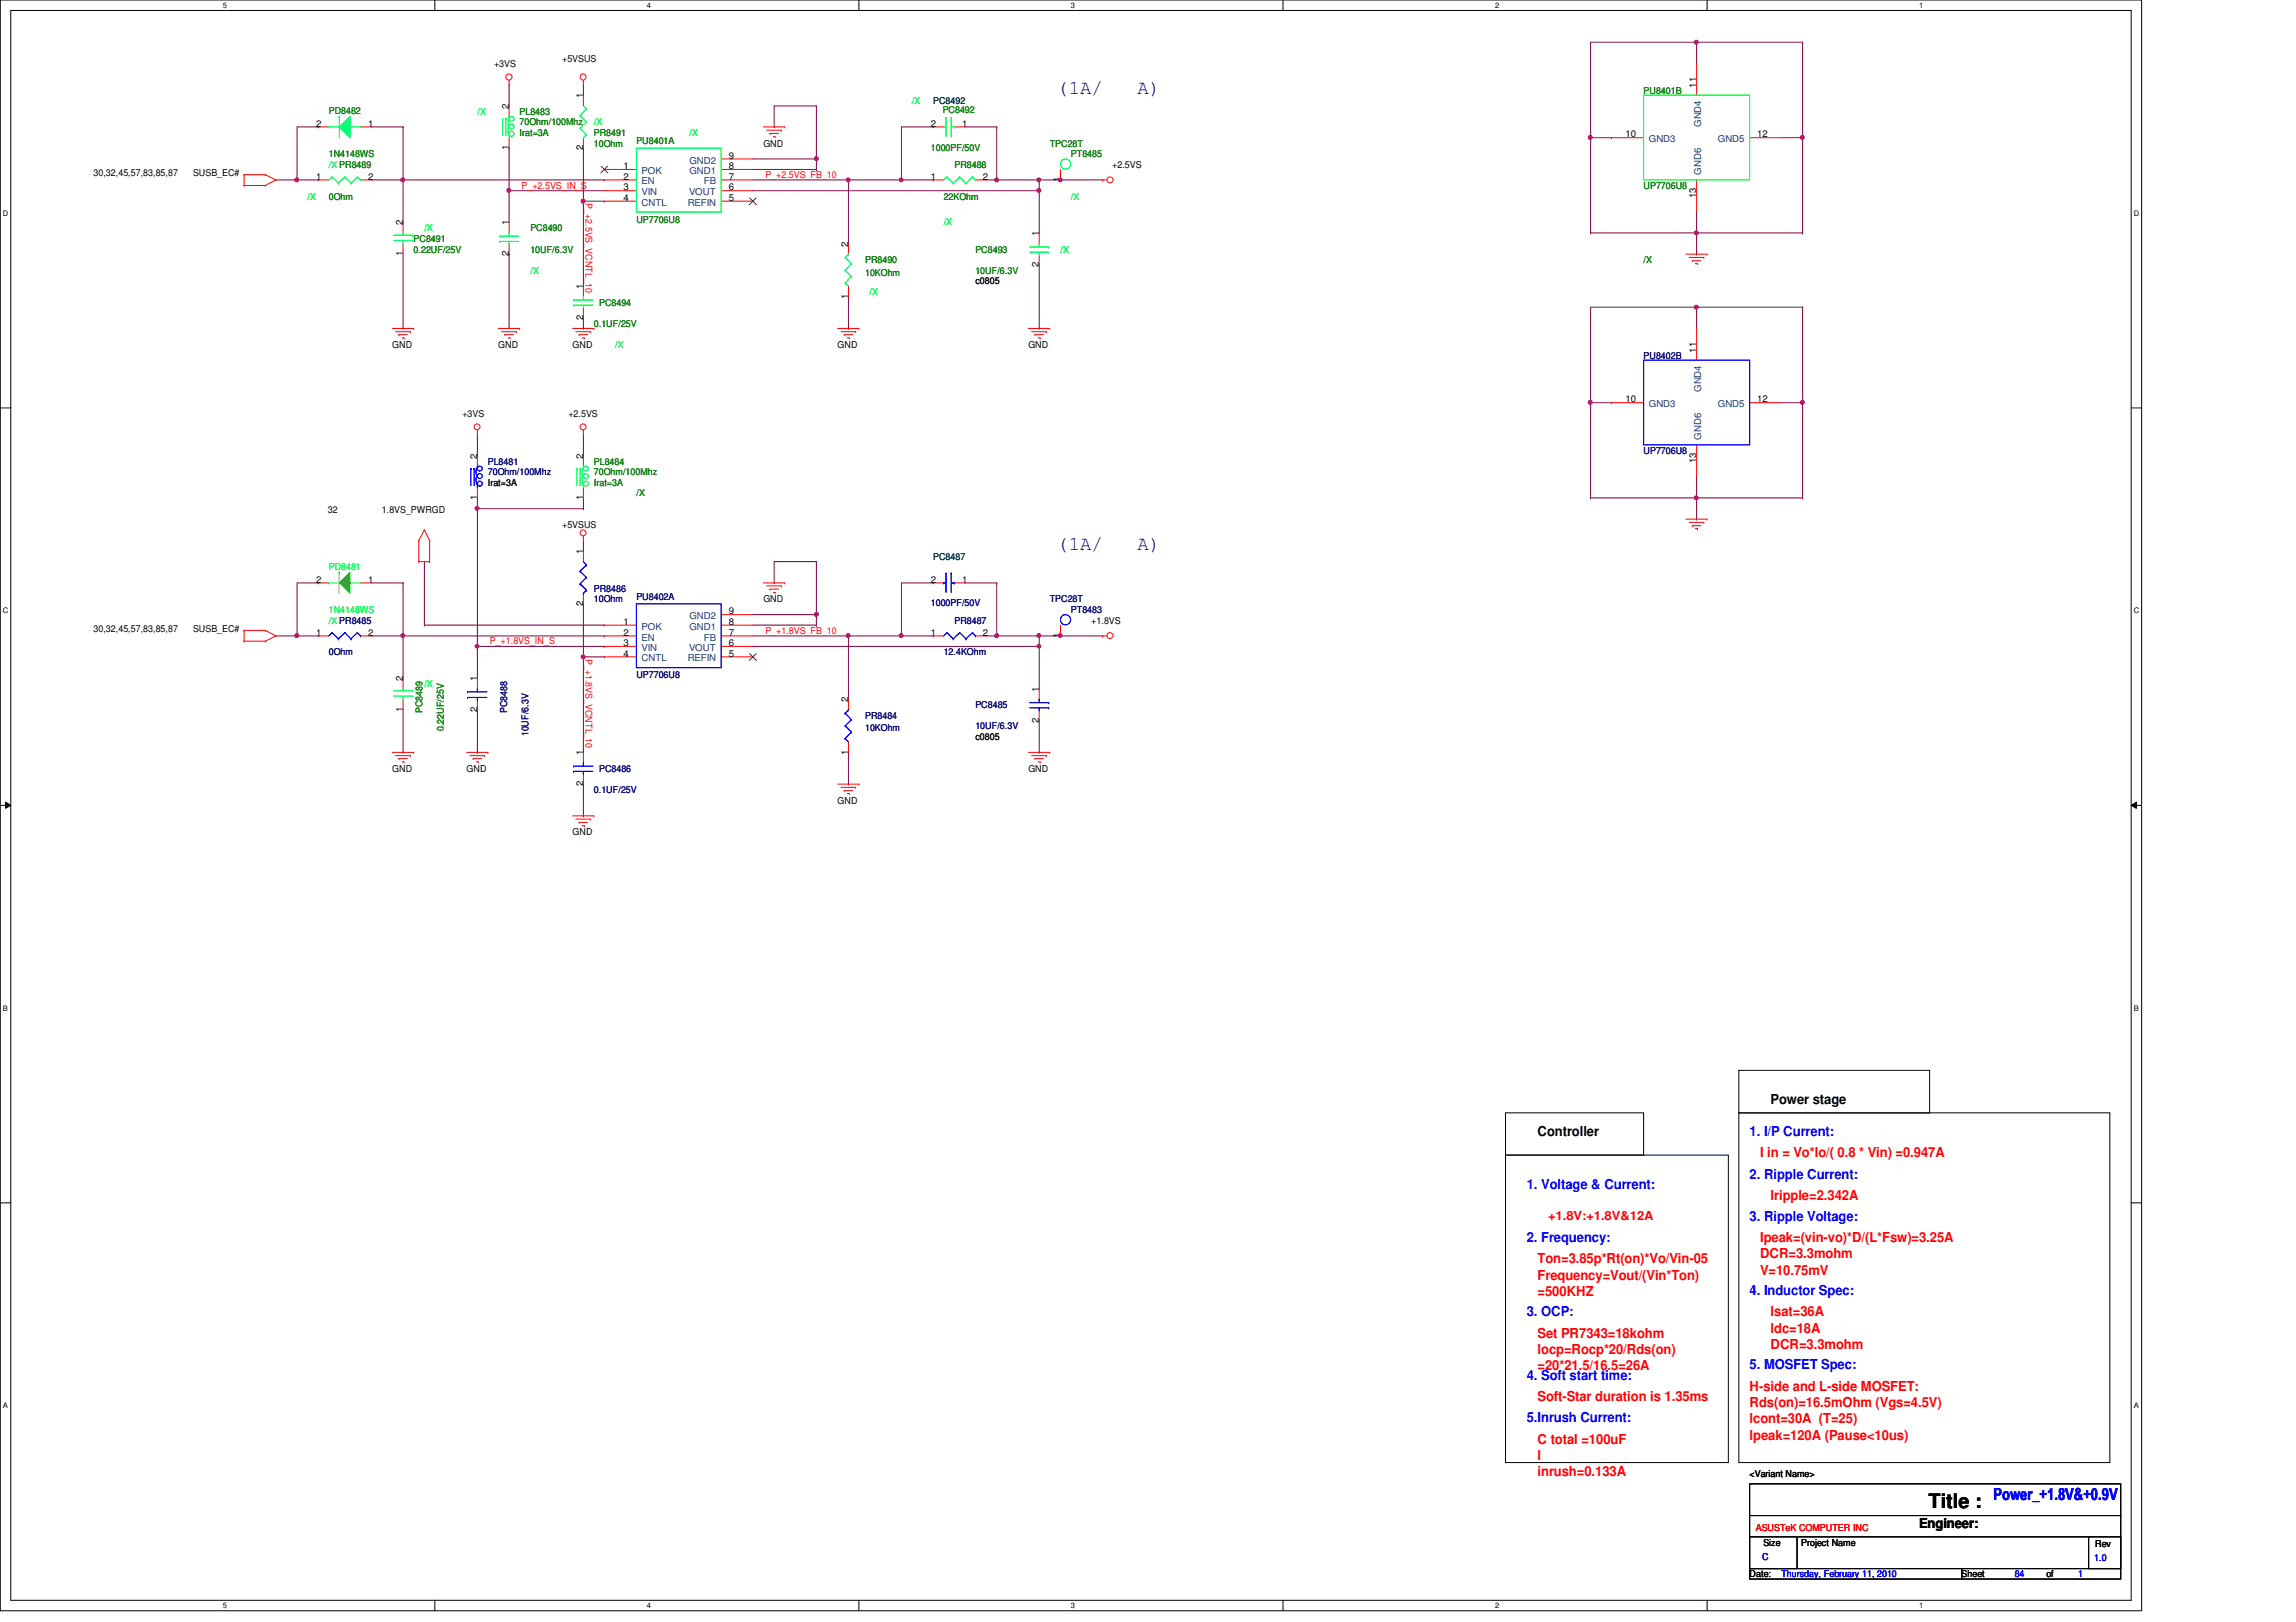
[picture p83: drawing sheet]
<svg xmlns="http://www.w3.org/2000/svg" width="297mm" height="210mm" viewBox="0 0 297 210" stroke-linecap="round" stroke-linejoin="round" font-family="sans-serif">
<defs><g id="words">
<g font-size="2.6" fill="#000080">
<text x="136.8" y="12.2">(1A/</text>
<text x="147.1" y="12.2">A)</text>
<text x="136.8" y="71.2">(1A/</text>
<text x="147.1" y="71.2">A)</text>
</g>
<text font-size="2.6" x="249.5" y="195.1">Title :</text>
<text font-size="2.2" fill="#00f" x="257.9" y="194.1">Power_+1.8V&amp;+0.9V</text>
<g font-size="1.8">
<text x="229.1" y="142.9">Power stage</text>
<text x="198.9" y="147">Controller</text>
<text x="248.3" y="197.8">Engineer:</text>
</g>
<g font-size="1.8" fill="#00f">
<text x="226.4" y="147">1. I/P Current:</text>
<text x="197.5" y="153.9">1. Voltage &amp; Current:</text>
<text x="226.4" y="152.5">2. Ripple Current:</text>
<text x="197.5" y="160.7">2. Frequency:</text>
<text x="226.4" y="158">3. Ripple Voltage:</text>
<text x="226.4" y="167.6">4. Inductor Spec:</text>
<text x="197.5" y="170.3">3. OCP:</text>
<text x="197.5" y="178.6">4. Soft start time:</text>
<text x="226.4" y="177.2">5. MOSFET Spec:</text>
<text x="197.5" y="184.1">5.Inrush Current:</text>
</g>
<g font-size="1.8" fill="#f00">
<text x="227.7" y="149.8">I in = Vo*Io/( 0.8 * Vin) =0.947A</text>
<text x="229.1" y="155.2">Iripple=2.342A</text>
<text x="227.7" y="160.7">Ipeak=(vin-vo)*D/(L*Fsw)=3.25A</text>
<text x="198.9" y="163.5">Ton=3.85p*Rt(on)*Vo/Vin-05</text>
<text x="198.9" y="165.6">Frequency=Vout/(Vin*Ton)</text>
<text x="198.9" y="167.7">=500KHZ</text>
<text x="227.7" y="162.9">DCR=3.3mohm</text>
<text x="227.7" y="165">V=10.75mV</text>
<text x="198.9" y="173.1">Set PR7343=18kohm</text>
<text x="229.1" y="170.3">Isat=36A</text>
<text x="229.1" y="172.5">Idc=18A</text>
<text x="198.9" y="175.2">Iocp=Rocp*20/Rds(on)</text>
<text x="198.9" y="177.3">=20*21.5/16.5=26A</text>
<text x="226.4" y="180">H-side and L-side MOSFET:</text>
<text x="229.1" y="174.6">DCR=3.3mohm</text>
<text x="198.9" y="181.3">Soft-Star duration is 1.35ms</text>
<text x="226.4" y="182.1">Rds(on)=16.5mOhm (Vgs=4.5V)</text>
<text x="226.4" y="184.2">Icont=30A (T=25)</text>
<text x="198.9" y="186.8">C total =100uF</text>
<text x="198.9" y="188.9">I</text>
<text x="198.9" y="191.1">inrush=0.133A</text>
<text x="226.4" y="186.3">Ipeak=120A (Pause&lt;10us)</text>
</g>
<text font-size="1.6" fill="#f00" x="200.3" y="157.9">+1.8V:+1.8V&amp;12A</text>
<g font-size="1.2">
<text x="63.9" y="8.7">+3VS</text>
<text x="72.7" y="8">+5VSUS</text>
<text x="219.5" y="11.3" transform="rotate(-90 219.5 11.3)">11</text>
<text x="40.9" y="16.4">2</text>
<text x="47.6" y="16.4">1</text>
<text x="65.8" y="14.1" transform="rotate(-90 65.8 14.1)">2</text>
<text x="75.4" y="12.7" transform="rotate(-90 75.4 12.7)">1</text>
<text x="120.4" y="16.4">2</text>
<text x="124.5" y="16.4">1</text>
<text x="210.3" y="17.8">10</text>
<text x="227.3" y="17.8">12</text>
<text x="12.1" y="22.8">30,32,45,57,83,85,87</text>
<text x="25" y="22.8">SUSB_EC#</text>
<text x="40.9" y="23.2">1</text>
<text x="47.6" y="23.2">2</text>
<text x="65.8" y="19.5" transform="rotate(-90 65.8 19.5)">1</text>
<text x="75.4" y="19.5" transform="rotate(-90 75.4 19.5)">2</text>
<text x="80.7" y="21.9">1</text>
<text x="80.7" y="23.2">2</text>
<text x="94.3" y="23.2">7</text>
<text x="94.3" y="21.9">8</text>
<text x="94.3" y="20.5">9</text>
<text x="98.8" y="19">GND</text>
<text x="120.4" y="23.2">1</text>
<text x="127.2" y="23.2">2</text>
<text x="137.2" y="23.6" transform="rotate(-90 137.2 23.6)">1</text>
<text x="143.9" y="21.7">+2.5VS</text>
<text x="52.1" y="29.2" transform="rotate(-90 52.1 29.2)">2</text>
<text x="65.8" y="29.2" transform="rotate(-90 65.8 29.2)">1</text>
<text x="80.7" y="24.6">3</text>
<text x="80.7" y="26">4</text>
<text x="94.3" y="26">5</text>
<text x="94.3" y="24.6">6</text>
<text x="219.5" y="25.6" transform="rotate(-90 219.5 25.6)">13</text>
<text x="52.1" y="33.2" transform="rotate(-90 52.1 33.2)">1</text>
<text x="65.8" y="33.2" transform="rotate(-90 65.8 33.2)">2</text>
<text x="109.7" y="31.9" transform="rotate(-90 109.7 31.9)">2</text>
<text x="134.4" y="34.5" transform="rotate(-90 134.4 34.5)">2</text>
<text x="134.4" y="30.6" transform="rotate(-90 134.4 30.6)">1</text>
<text x="75.4" y="41.4" transform="rotate(-90 75.4 41.4)">2</text>
<text x="75.4" y="37.4" transform="rotate(-90 75.4 37.4)">1</text>
<text x="109.7" y="38.7" transform="rotate(-90 109.7 38.7)">1</text>
<text x="126.2" y="36.8">c0805</text>
<text x="50.8" y="45">GND</text>
<text x="64.5" y="45">GND</text>
<text x="74.1" y="45">GND</text>
<text x="108.4" y="45">GND</text>
<text x="133.1" y="45">GND</text>
<text x="219.5" y="45.6" transform="rotate(-90 219.5 45.6)">11</text>
<text x="59.8" y="53.9">+3VS</text>
<text x="73.5" y="53.9">+2.5VS</text>
<text x="210.3" y="52.1">10</text>
<text x="227.3" y="52.1">12</text>
<text x="61.7" y="59.4" transform="rotate(-90 61.7 59.4)">2</text>
<text x="75.4" y="59.4" transform="rotate(-90 75.4 59.4)">2</text>
<text x="219.5" y="59.9" transform="rotate(-90 219.5 59.9)">13</text>
<text x="61.7" y="64.7" transform="rotate(-90 61.7 64.7)">1</text>
<text x="63.1" y="62.9">Irat=3A</text>
<text x="75.4" y="64.7" transform="rotate(-90 75.4 64.7)">1</text>
<text x="42.4" y="66.4">32</text>
<text x="49.4" y="66.4">1.8VS_PWRGD</text>
<text x="72.7" y="68.3">+5VSUS</text>
<text x="75.4" y="71.7" transform="rotate(-90 75.4 71.7)">1</text>
<text x="40.9" y="75.4">2</text>
<text x="47.6" y="75.4">1</text>
<text x="98.8" y="77.9">GND</text>
<text x="120.4" y="75.4">2</text>
<text x="124.5" y="75.4">1</text>
<text x="12.1" y="81.8">30,32,45,57,83,85,87</text>
<text x="25" y="81.8">SUSB_EC#</text>
<text x="40.9" y="82.3">1</text>
<text x="47.6" y="82.3">2</text>
<text x="75.4" y="78.4" transform="rotate(-90 75.4 78.4)">2</text>
<text x="80.7" y="80.9">1</text>
<text x="80.7" y="82.3">2</text>
<text x="80.7" y="83.6">3</text>
<text x="94.3" y="83.6">6</text>
<text x="94.3" y="82.3">7</text>
<text x="94.3" y="80.9">8</text>
<text x="94.3" y="79.5">9</text>
<text x="120.4" y="82.3">1</text>
<text x="127.2" y="82.3">2</text>
<text x="137.2" y="82.5" transform="rotate(-90 137.2 82.5)">1</text>
<text x="141.2" y="80.7">+1.8VS</text>
<text x="52.1" y="88.2" transform="rotate(-90 52.1 88.2)">2</text>
<text x="61.7" y="88.2" transform="rotate(-90 61.7 88.2)">1</text>
<text x="80.7" y="85">4</text>
<text x="94.3" y="85">5</text>
<text x="134.4" y="89.5" transform="rotate(-90 134.4 89.5)">1</text>
<text x="52.1" y="92.2" transform="rotate(-90 52.1 92.2)">1</text>
<text x="61.7" y="92.2" transform="rotate(-90 61.7 92.2)">2</text>
<text x="109.7" y="90.9" transform="rotate(-90 109.7 90.9)">2</text>
<text x="126.2" y="95.8">c0805</text>
<text x="134.4" y="93.5" transform="rotate(-90 134.4 93.5)">2</text>
<text x="50.8" y="99.9">GND</text>
<text x="60.4" y="99.9">GND</text>
<text x="75.4" y="101.8" transform="rotate(-90 75.4 101.8)">2</text>
<text x="75.4" y="97.7" transform="rotate(-90 75.4 97.7)">1</text>
<text x="109.7" y="97.7" transform="rotate(-90 109.7 97.7)">1</text>
<text x="133.1" y="99.9">GND</text>
<text x="108.4" y="104">GND</text>
<text x="74.1" y="108.1">GND</text>
<text x="226.4" y="191.1">&lt;Variant Name&gt;</text>
<text x="228.1" y="200">Size</text>
<text x="233" y="200">Project Name</text>
<text x="271.1" y="200.2">Rev</text>
<text x="226.4" y="204.1">Date:</text>
<text x="253.8" y="204.1">Sheet</text>
<text x="264.7" y="204.1">of</text>
</g>
<g font-size="1.2" fill="#008000">
<text x="42.5" y="14.7">PD8482</text>
<text x="67.2" y="14.9">PL8483</text>
<text x="67.2" y="16.2">70Ohm/100Mhz</text>
<text x="67.2" y="17.6">Irat=3A</text>
<text x="76.8" y="17.6">PR8491</text>
<text x="122" y="14.6">PC8492</text>
<text x="212.6" y="12.1">PU8401B</text>
<text x="42.5" y="20.3">1N4148WS</text>
<text x="76.8" y="19">10Ohm</text>
<text x="82.3" y="18.7">PU8401A</text>
<text x="120.4" y="19.5">1000PF/50V</text>
<text x="123.5" y="21.7">PR8488</text>
<text x="135.8" y="19">TPC28T</text>
<text x="138.6" y="20.3">PT8485</text>
<text x="42.5" y="25.8">0Ohm</text>
<text x="68.6" y="29.9">PC8490</text>
<text x="82.3" y="28.8">UP7706U8</text>
<text x="122.1" y="25.8">22KOhm</text>
<text x="212.6" y="24.4">UP7706U8</text>
<text x="53.5" y="31.3">PC8491</text>
<text x="53.5" y="32.7">0.22UF/25V</text>
<text x="68.6" y="32.7">10UF/6.3V</text>
<text x="111.9" y="34">PR8490</text>
<text x="111.9" y="35.7">10KOhm</text>
<text x="126.2" y="32.7">PC8493</text>
<text x="126.2" y="35.4">10UF/6.3V</text>
<text x="212.6" y="34">/X</text>
<text x="77.5" y="39.5">PC8494</text>
<text x="76.8" y="42.3">0.1UF/25V</text>
<text x="76.8" y="60.1">PL8484</text>
<text x="76.8" y="61.5">70Ohm/100Mhz</text>
<text x="76.8" y="62.9">Irat=3A</text>
<text x="82.3" y="64.2">/X</text>
<text x="54.6" y="92.3" transform="rotate(-90 54.6 92.3)">PC8489</text>
<text x="57.4" y="94.6" transform="rotate(-90 57.4 94.6)">0.22UF/25V</text>
</g>
<g font-size="1.2" fill="#0f0">
<text x="61.8" y="14.9">/X</text>
<text x="76.8" y="16.2">/X</text>
<text x="89.2" y="17.6">/X</text>
<text x="118" y="13.5">/X</text>
<text x="42.5" y="21.7">/X PR8489</text>
<text x="39.8" y="25.8">/X</text>
<text x="54.9" y="29.9">/X</text>
<text x="122.1" y="29.1">/X</text>
<text x="138.6" y="25.8">/X</text>
<text x="68.6" y="35.4">/X</text>
<text x="137.2" y="32.7">/X</text>
<text x="112.5" y="38.1">/X</text>
<text x="79.6" y="45">/X</text>
<text x="42.5" y="73.7">PD8481</text>
<text x="42.5" y="79.3">1N4148WS</text>
<text x="42.5" y="80.7">/X PR8485</text>
<text x="54.9" y="88.9">/X</text>
</g>
<g font-size="1.2" fill="#004040">
<text x="120.7" y="13.5">PC8492</text>
<text x="120.7" y="72.4">PC8487</text>
</g>
<g font-size="1.2" fill="#004080">
<text x="220.1" y="16.4" transform="rotate(-90 220.1 16.4)">GND4</text>
<text x="83" y="22.5">POK</text>
<text x="83" y="23.9">EN</text>
<text x="89.2" y="22.5">GND1</text>
<text x="89.2" y="21.2">GND2</text>
<text x="91.1" y="23.9">FB</text>
<text x="213.3" y="18.4">GND3</text>
<text x="220.1" y="22.6" transform="rotate(-90 220.1 22.6)">GND6</text>
<text x="222.2" y="18.4">GND5</text>
<text x="83" y="25.3">VIN</text>
<text x="83" y="26.6">CNTL</text>
<text x="89" y="26.6">REFIN</text>
<text x="89.2" y="25.3">VOUT</text>
<text x="213.3" y="52.7">GND3</text>
<text x="220.1" y="50.7" transform="rotate(-90 220.1 50.7)">GND4</text>
<text x="222.2" y="52.7">GND5</text>
<text x="220.1" y="56.9" transform="rotate(-90 220.1 56.9)">GND6</text>
<text x="83" y="81.5">POK</text>
<text x="83" y="82.9">EN</text>
<text x="89.2" y="81.5">GND1</text>
<text x="89.2" y="80.1">GND2</text>
<text x="91.1" y="82.9">FB</text>
<text x="83" y="84.2">VIN</text>
<text x="83" y="85.6">CNTL</text>
<text x="89" y="85.6">REFIN</text>
<text x="89.2" y="84.2">VOUT</text>
</g>
<g font-size="1.2" fill="#f00">
<text x="99" y="23">P_+2.5VS_FB_10</text>
<text x="67.5" y="24.4">P_+2.5VS_IN_S</text>
<text x="75.7" y="26.3" transform="rotate(90 75.7 26.3)">P_+2.5VS_VCNTL_10</text>
<text x="63.4" y="83.4">P_+1.8VS_IN_S</text>
<text x="99" y="82">P_+1.8VS_FB_10</text>
<text x="75.7" y="85.3" transform="rotate(90 75.7 85.3)">P_+1.8VS_VCNTL_10</text>
<text x="227.2" y="198.1">ASUSTeK COMPUTER INC</text>
</g>
<g font-size="1.2" fill="#000080">
<text x="212.6" y="46.4">PU8402B</text>
<text x="212.6" y="58.7">UP7706U8</text>
<text x="63.1" y="60.1">PL8481</text>
<text x="63.1" y="61.5">70Ohm/100Mhz</text>
<text x="76.8" y="76.6">PR8486</text>
<text x="76.8" y="77.9">10Ohm</text>
<text x="82.3" y="77.7">PU8402A</text>
<text x="135.8" y="77.9">TPC28T</text>
<text x="120.4" y="78.5">1000PF/50V</text>
<text x="123.5" y="80.7">PR8487</text>
<text x="138.6" y="79.3">PT8483</text>
<text x="42.5" y="84.8">0Ohm</text>
<text x="82.3" y="87.8">UP7706U8</text>
<text x="122.1" y="84.8">12.4KOhm</text>
<text x="65.6" y="92.3" transform="rotate(-90 65.6 92.3)">PC8488</text>
<text x="68.4" y="95.3" transform="rotate(-90 68.4 95.3)">10UF/6.3V</text>
<text x="111.9" y="93">PR8484</text>
<text x="111.9" y="94.7">10KOhm</text>
<text x="126.2" y="91.7">PC8485</text>
<text x="126.2" y="94.4">10UF/6.3V</text>
<text x="77.5" y="99.9">PC8486</text>
<text x="76.8" y="102.6">0.1UF/25V</text>
</g>
<g font-size="1.2" fill="#00f">
<text x="228" y="201.9">C</text>
<text x="270.9" y="202.1">1.0</text>
<text x="230.5" y="204.1">Thursday, February 11, 2010</text>
<text x="260.6" y="204.1">84</text>
<text x="268.9" y="204.1">1</text>
</g>
<g font-size="1">
<text x="28.8" y="1">5</text>
<text x="83.7" y="1">4</text>
<text x="138.6" y="1">3</text>
<text x="193.4" y="1">2</text>
<text x="248.3" y="1">1</text>
<text x=".4" y="27.9">D</text>
<text x="276.1" y="27.9">D</text>
<text x=".4" y="79.4">C</text>
<text x="276.1" y="79.4">C</text>
<text x=".4" y="130.8">B</text>
<text x="276.1" y="130.8">B</text>
<text x=".4" y="182.2">A</text>
<text x="276.1" y="182.2">A</text>
<text x="28.8" y="208.1">5</text>
<text x="83.7" y="208.1">4</text>
<text x="138.6" y="208.1">3</text>
<text x="193.4" y="208.1">2</text>
<text x="248.3" y="208.1">1</text>
</g>
</g></defs>
<path d="M0 0h277.1v208.4h-277.1zM1.4 1.4h274.3v205.7h-274.3z" fill="none" stroke="#000" stroke-width=".13"/>
<g fill="#fff">
<path d="M28.8 .1h.6v1.1h-.6z"/>
<path d="M28.8 207.2h.6v1.1h-.6z"/>
</g>
<path d="M56.3 0v1.4M56.3 207.1v1.3" fill="none" stroke="#000" stroke-width=".13"/>
<g fill="#fff">
<path d="M83.7 .1h.5v1.1h-.5z"/>
<path d="M83.7 207.2h.5v1.1h-.5z"/>
</g>
<path d="M111.1 0v1.4M111.1 207.1v1.3" fill="none" stroke="#000" stroke-width=".13"/>
<g fill="#fff">
<path d="M138.6 .1h.5v1.1h-.5z"/>
<path d="M138.6 207.2h.5v1.1h-.5z"/>
</g>
<path d="M166 0v1.4M166 207.1v1.3" fill="none" stroke="#000" stroke-width=".13"/>
<g fill="#fff">
<path d="M193.4 .1h.6v1.1h-.6z"/>
<path d="M193.4 207.2h.6v1.1h-.6z"/>
</g>
<path d="M220.8 0v1.4M220.8 207.1v1.3" fill="none" stroke="#000" stroke-width=".13"/>
<g fill="#fff">
<path d="M248.3 .1h.5v1.1h-.5z"/>
<path d="M248.3 207.2h.5v1.1h-.5z"/>
<path d="M.4 27.1h.7v1.1h-.7z"/>
<path d="M276.1 27.1h.7v1.1h-.7z"/>
<path d="M.4 78.5h.7v1.1h-.7z"/>
<path d="M276.1 78.5h.7v1.1h-.7z"/>
</g>
<path d="M0 52.8h1.4M275.7 52.8h1.4" fill="none" stroke="#000" stroke-width=".13"/>
<g fill="#fff">
<path d="M.4 129.9h.6v1.1h-.6z"/>
<path d="M276.1 129.9h.6v1.1h-.6z"/>
</g>
<path d="M0 104.2h1.4M.7 103.8l.7 .4-.7 .4zM275.7 104.2l.7-.4v.8zM275.7 104.2h1.4" fill="none" stroke="#000" stroke-width=".13"/>
<path d="M.7 103.8l.7 .4-.7 .4zM275.7 104.2l.7-.4v.8z" fill="#000"/>
<g fill="#fff">
<path d="M.4 181.4h.6v1.1h-.6z"/>
<path d="M276.1 181.4h.6v1.1h-.6z"/>
</g>
<path d="M0 155.7h1.4M275.7 155.7h1.4" fill="none" stroke="#000" stroke-width=".13"/>
<g fill="none" stroke="#800040" stroke-width=".13">
<path d="M65.9 11h.1M65.9 11v2.7M100.2 13.7h5.4M105.6 13.7h.1M120.7 16.4h.1M120.7 16.4h-4.1v6.9M97.4 23.3h12.4M109.8 23.3h.1M109.8 31.5h.1M109.8 23.3v8.2M109.8 38.4v4.1M116.6 23.3h.1"/>
<path d="M134.4 30.1h.1M134.4 24.7v5.4M137.2 23.3h5.5M142.7 23.3h.1M109.8 42.5h.1"/>
</g>
<circle cx="109.7" cy="23.3" r=".26" fill="#f0f"/>
<circle cx="109.7" cy="23.3" r=".26" fill="none" stroke="#f0f" stroke-width=".13"/>
<g fill="none" stroke="#800040" stroke-width=".13">
<path d="M124.8 16.4h4.1M128.9 16.4h.1M128.9 16.4v6.9M65.9 32.9h.1M65.9 32.9v9.6M97.4 24.7h37M97.4 20.6h8.2M105.6 20.6h.1M116.6 23.3h4.1M120.7 23.3h.1M128.9 23.3h.1M134.4 24.7h.1"/>
<path d="M75.5 42.5h.1M75.5 41.1v1.4"/>
</g>
<circle cx="105.6" cy="20.5" r=".26" fill="#f0f"/>
<circle cx="105.6" cy="20.5" r=".26" fill="none" stroke="#f0f" stroke-width=".13"/>
<path d="M65.9 19.2h.1M65.9 19.2v5.5M127.6 23.3h1.3M128.9 23.3h.1" fill="none" stroke="#800040" stroke-width=".13"/>
<circle cx="128.9" cy="23.3" r=".26" fill="#f0f"/>
<circle cx="128.9" cy="23.3" r=".26" fill="none" stroke="#f0f" stroke-width=".13"/>
<path d="M48 23.3h4.2M52.2 23.3h.1" fill="none" stroke="#800040" stroke-width=".13"/>
<circle cx="52.1" cy="23.3" r=".26" fill="#f0f"/>
<circle cx="52.1" cy="23.3" r=".26" fill="none" stroke="#f0f" stroke-width=".13"/>
<path d="M52.2 16.4v6.9M35.7 23.3h2.7M38.4 23.3h.1M52.2 23.3h.1" fill="none" stroke="#800040" stroke-width=".13"/>
<circle cx="38.4" cy="23.3" r=".26" fill="#f0f"/>
<circle cx="38.4" cy="23.3" r=".26" fill="none" stroke="#f0f" stroke-width=".13"/>
<path d="M48 16.4h4.2M52.2 16.4h.1M134.4 24.7h.1M134.4 23.3v1.4" fill="none" stroke="#800040" stroke-width=".13"/>
<circle cx="134.4" cy="24.6" r=".26" fill="#f0f"/>
<circle cx="134.4" cy="24.6" r=".26" fill="none" stroke="#f0f" stroke-width=".13"/>
<path d="M75.5 19.2v6.8M75.5 26h.1" fill="none" stroke="#800040" stroke-width=".13"/>
<circle cx="75.4" cy="26" r=".26" fill="#f0f"/>
<circle cx="75.4" cy="26" r=".26" fill="none" stroke="#f0f" stroke-width=".13"/>
<path d="M41.2 16.4h.1M41.2 16.4h-2.8v6.9M38.4 23.3h.1M134.4 23.3h2.8M137.2 23.3h.1" fill="none" stroke="#800040" stroke-width=".13"/>
<circle cx="137.2" cy="23.3" r=".26" fill="#f0f"/>
<circle cx="137.2" cy="23.3" r=".26" fill="none" stroke="#f0f" stroke-width=".13"/>
<path d="M65.9 24.7h.1M65.9 24.7h12.3" fill="none" stroke="#800040" stroke-width=".13"/>
<circle cx="65.8" cy="24.6" r=".26" fill="#f0f"/>
<circle cx="65.8" cy="24.6" r=".26" fill="none" stroke="#f0f" stroke-width=".13"/>
<g fill="none" stroke="#800040" stroke-width=".13">
<path d="M75.5 12.3h.1M75.5 11v1.3M52.2 32.9v9.6M75.5 26h2.7M78.2 26h.1M134.4 34.3v8.2M52.2 42.5h.1M61.8 59h.1M61.8 56.2v2.8M134.4 42.5h.1M61.8 65.8h.1M61.8 64.4v1.4"/>
<path d="M137.2 82.3h5.5M142.7 82.3h.1"/>
</g>
<circle cx="61.7" cy="65.8" r=".26" fill="#f0f"/>
<circle cx="61.7" cy="65.8" r=".26" fill="none" stroke="#f0f" stroke-width=".13"/>
<path d="M75.5 78.1v6.9M75.5 85h.1" fill="none" stroke="#800040" stroke-width=".13"/>
<circle cx="75.4" cy="85" r=".26" fill="#f0f"/>
<circle cx="75.4" cy="85" r=".26" fill="none" stroke="#f0f" stroke-width=".13"/>
<g fill="none" stroke="#800040" stroke-width=".13">
<path d="M100.2 72.7h5.4M105.6 72.7h.1M120.7 75.4h.1M120.7 75.4h-4.1v6.9M128.9 75.4v6.9M97.4 80.9h8.2M105.6 80.9h.1M109.8 90.5h.1M109.8 82.3v8.2M109.8 97.4v4.1M116.6 82.3h.1M116.6 82.3h4.1"/>
<path d="M120.7 82.3h.1M127.6 82.3h1.3M128.9 82.3h.1M134.4 89.2h.1M134.4 83.7v5.5M75.5 105.6h.1M75.5 101.5v4.1M109.8 101.5h.1"/>
</g>
<circle cx="128.9" cy="82.3" r=".26" fill="#f0f"/>
<circle cx="128.9" cy="82.3" r=".26" fill="none" stroke="#f0f" stroke-width=".13"/>
<path d="M124.8 75.4h4.1M128.9 75.4h.1M48 82.3h4.2M52.2 82.3h.1M61.8 97.4h.1M61.8 87.8h.1M61.8 83.7v4.1M61.8 91.9v5.5M97.4 83.7h37M134.4 83.7h.1" fill="none" stroke="#800040" stroke-width=".13"/>
<circle cx="52.1" cy="82.3" r=".26" fill="#f0f"/>
<circle cx="52.1" cy="82.3" r=".26" fill="none" stroke="#f0f" stroke-width=".13"/>
<path d="M97.4 82.3h12.4M109.8 82.3h.1" fill="none" stroke="#800040" stroke-width=".13"/>
<circle cx="109.7" cy="82.3" r=".26" fill="#f0f"/>
<circle cx="109.7" cy="82.3" r=".26" fill="none" stroke="#f0f" stroke-width=".13"/>
<path d="M48 75.4h4.2M52.2 75.4h.1M35.7 82.3h2.7M38.4 82.3h.1M134.4 83.7h.1M134.4 82.3v1.4" fill="none" stroke="#800040" stroke-width=".13"/>
<circle cx="134.4" cy="83.6" r=".25" fill="#f0f"/>
<circle cx="134.4" cy="83.6" r=".25" fill="none" stroke="#f0f" stroke-width=".13"/>
<path d="M41.2 75.4h.1M41.2 75.4h-2.8v6.9M52.2 75.4v6.9M38.4 82.3h.1M52.2 82.3h.1" fill="none" stroke="#800040" stroke-width=".13"/>
<circle cx="38.4" cy="82.3" r=".26" fill="#f0f"/>
<circle cx="38.4" cy="82.3" r=".26" fill="none" stroke="#f0f" stroke-width=".13"/>
<path d="M134.4 82.3h2.8M137.2 82.3h.1" fill="none" stroke="#800040" stroke-width=".13"/>
<circle cx="137.2" cy="82.3" r=".26" fill="#f0f"/>
<circle cx="137.2" cy="82.3" r=".26" fill="none" stroke="#f0f" stroke-width=".13"/>
<g fill="none" stroke="#800040" stroke-width=".13">
<path d="M233.2 39.8v12.3M75.5 59h.1M75.5 56.2v2.8M233.2 52.1h.1M61.8 65.8h13.7M75.5 71.3h.1M75.5 65.8h.1M75.5 64.4v1.4M75.5 69.9v1.4M52.2 97.4h.1M52.2 91.9v5.5M54.9 80.9h23.3"/>
<path d="M61.8 83.7h16.4M75.5 85h2.7M78.2 83.7h.1M78.2 85h.1M78.2 80.9h.1M134.4 97.4h.1M134.4 93.3v4.1"/>
</g>
<circle cx="233.2" cy="52.1" r=".26" fill="#f0f"/>
<circle cx="233.2" cy="52.1" r=".26" fill="none" stroke="#f0f" stroke-width=".13"/>
<path d="M205.8 39.8v12.3M205.8 52.1h.1" fill="none" stroke="#800040" stroke-width=".13"/>
<circle cx="205.7" cy="52.1" r=".26" fill="#f0f"/>
<circle cx="205.7" cy="52.1" r=".26" fill="none" stroke="#f0f" stroke-width=".13"/>
<path d="M109.8 23.3h6.8M116.6 23.3h.1M219.5 39.8v2.7M205.8 52.1v12.3M219.5 42.5h.1M233.2 52.1v12.3M54.9 72.7v8.2M205.8 64.4h.1M219.5 64.4h13.7M233.2 64.4h.1M54.9 80.9h.1" fill="none" stroke="#800040" stroke-width=".13"/>
<circle cx="116.6" cy="23.3" r=".26" fill="#f0f"/>
<circle cx="116.6" cy="23.3" r=".26" fill="none" stroke="#f0f" stroke-width=".13"/>
<path d="M128.9 23.3h5.5M134.4 23.3h.1" fill="none" stroke="#800040" stroke-width=".13"/>
<circle cx="134.4" cy="23.3" r=".26" fill="#f0f"/>
<circle cx="134.4" cy="23.3" r=".26" fill="none" stroke="#f0f" stroke-width=".13"/>
<path d="M38.4 23.3h2.8M41.2 23.3h.1M52.2 23.3h26M65.9 24.7h.1M65.9 24.7v4.1M75.5 37h.1M75.5 26v11M78.2 23.3h.1M109.8 82.3h6.8M116.6 82.3h.1" fill="none" stroke="#800040" stroke-width=".13"/>
<circle cx="116.6" cy="82.3" r=".26" fill="#f0f"/>
<circle cx="116.6" cy="82.3" r=".26" fill="none" stroke="#f0f" stroke-width=".13"/>
<path d="M128.9 82.3h5.5M134.4 82.3h.1" fill="none" stroke="#800040" stroke-width=".13"/>
<circle cx="134.4" cy="82.3" r=".26" fill="#f0f"/>
<circle cx="134.4" cy="82.3" r=".26" fill="none" stroke="#f0f" stroke-width=".13"/>
<path d="M61.8 65.8v17.9M38.4 82.3h2.8M41.2 82.3h.1M52.2 87.8h.1M61.8 83.7h.1M75.5 97.4h.1M75.5 85v12.4M78.2 82.3h.1M78.2 82.3h-26v5.5" fill="none" stroke="#800040" stroke-width=".13"/>
<circle cx="61.7" cy="83.6" r=".25" fill="#f0f"/>
<circle cx="61.7" cy="83.6" r=".25" fill="none" stroke="#f0f" stroke-width=".13"/>
<path d="M205.8 17.8h2.7M208.5 17.8h.1M219.5 32.9h.1M219.5 30.1v2.8M100.2 75.4h.1M100.2 72.7v2.7M205.8 64.4h13.7M219.5 64.4h.1" fill="none" stroke="#800040" stroke-width=".13"/>
<circle cx="219.5" cy="64.4" r=".26" fill="#f0f"/>
<circle cx="219.5" cy="64.4" r=".26" fill="none" stroke="#f0f" stroke-width=".13"/>
<g fill="none" stroke="#800040" stroke-width=".13">
<path d="M100.2 16.4h.1M100.2 13.7v2.7M219.5 5.5h13.7M233.2 5.5h.1M97.4 21.9h8.2M105.6 21.9h.1M105.6 20.6v1.3M205.8 30.1h13.7M219.5 30.1h.1M205.8 52.1h2.7M208.5 52.1h.1M219.5 67.2h.1"/>
<path d="M219.5 64.4v2.8"/>
</g>
<circle cx="219.5" cy="30.1" r=".26" fill="#f0f"/>
<circle cx="219.5" cy="30.1" r=".26" fill="none" stroke="#f0f" stroke-width=".13"/>
<path d="M233.2 17.8h.1M233.2 5.5v12.3" fill="none" stroke="#800040" stroke-width=".13"/>
<circle cx="233.2" cy="17.8" r=".26" fill="#f0f"/>
<circle cx="233.2" cy="17.8" r=".26" fill="none" stroke="#f0f" stroke-width=".13"/>
<path d="M233.2 17.8v12.3M233.2 30.1h.1M105.6 79.5h.1M105.6 72.7v6.8" fill="none" stroke="#800040" stroke-width=".13"/>
<circle cx="105.6" cy="79.5" r=".26" fill="#f0f"/>
<circle cx="105.6" cy="79.5" r=".26" fill="none" stroke="#f0f" stroke-width=".13"/>
<path d="M105.6 13.7v6.9M205.8 17.8h.1M205.8 5.5v12.3M105.6 20.6h.1M230.5 52.1h2.7M233.2 52.1h.1M219.5 64.4h.1M219.5 61.7v2.7" fill="none" stroke="#800040" stroke-width=".13"/>
<circle cx="205.7" cy="17.8" r=".26" fill="#f0f"/>
<circle cx="205.7" cy="17.8" r=".26" fill="none" stroke="#f0f" stroke-width=".13"/>
<path d="M205.8 17.8v12.3M205.8 5.5h13.7M219.5 5.5h.1M205.8 30.1h.1M219.5 30.1h.1M219.5 27.4v2.7" fill="none" stroke="#800040" stroke-width=".13"/>
<circle cx="219.5" cy="5.5" r=".26" fill="#f0f"/>
<circle cx="219.5" cy="5.5" r=".26" fill="none" stroke="#f0f" stroke-width=".13"/>
<path d="M205.8 39.8h13.7M219.5 39.8h.1" fill="none" stroke="#800040" stroke-width=".13"/>
<circle cx="219.5" cy="39.8" r=".26" fill="#f0f"/>
<circle cx="219.5" cy="39.8" r=".26" fill="none" stroke="#f0f" stroke-width=".13"/>
<g fill="none" stroke="#800040" stroke-width=".13">
<path d="M219.5 8.2h.1M219.5 5.5v2.7M230.5 17.8h2.7M233.2 17.8h.1M52.2 28.8h.1M52.2 23.3v5.5M219.5 30.1h13.7M219.5 39.8h13.7M233.2 30.1h.1M233.2 39.8h.1M97.4 79.5h8.2M105.6 79.5h.1"/>
<path d="M105.6 79.5v1.4M105.6 80.9h.1"/>
</g>
<g fill="none" stroke="#f00" stroke-width=".13">
<path d="M65.9 11h.1M65.9 10.4v.6M75.5 11h.1M75.5 10.4v.6M75.5 12.3v1.4M75.5 17.8v1.4M98.8 16.4h2.7M99.2 16.8h1.9M99.6 17.3h.1M99.6 17.3h1.1M100 17.7h.3M100.3 17.7h.1"/>
<path d="M101.1 16.8h.1M101.5 16.4h.1M120.7 16.4h1.4M123.5 16.4h1.3M31.6 22.6h.1M31.6 24h.1M31.6 22.6h2.7M31.6 22.6v1.4M31.6 24h2.7M34.3 22.6h.1M34.3 24h.1M34.3 22.6l1.4 .7"/>
<path d="M35.7 23.3h.1M35.7 23.3l-1.4 .7M41.2 23.3h1.3M46.6 23.3h1.4M75.5 37v1.4M75.5 39.8v1.3M78.2 23.3h4.1M78.2 21.9h4.1M78.2 24.7h4.1M78.2 26h4.1M93.3 23.3h4.1M93.3 21.9h4.1"/>
<path d="M93.3 24.7h4.1M93.3 26h4.1M93.3 20.6h4.1M142.7 23.3h.1M142.7 23.3h.5M218.1 32.9h2.7M218.5 33.3h1.9M218.9 33.7h.1M218.9 33.7h1.1M219.3 34.1h.3M219.6 34.1h.1M220.4 33.3h.1"/>
<path d="M220.8 32.9h.1M50.8 42.5h2.7M51.2 42.9h1.9M51.6 43.3h.1M51.6 43.3h1.1M52 43.7h.3M52.3 43.7h.1M53.1 42.9h.1M53.5 42.5h.1M61.8 56.2h.1M61.8 55.7v.5M64.5 42.5h2.7"/>
<path d="M64.9 42.9h1.9M65.3 43.3h.1M65.3 43.3h1.1M65.7 43.7h.3M66 43.7h.1M66.8 42.9h.1M67.2 42.5h.1M74.1 42.5h2.7M74.5 42.9h1.9M74.9 43.3h.1M74.9 43.3h1.1M75.3 43.7h.3"/>
<path d="M75.5 56.2h.1M75.5 55.7v.5M75.5 59v1.3M75.6 43.7h.1M76.4 42.9h.1M76.8 42.5h.1M108.4 42.5h2.7M108.8 42.9h1.9M109.2 43.3h.1M109.2 43.3h1.1M109.6 43.7h.3M109.9 43.7h.1"/>
<path d="M110.7 42.9h.1M111.1 42.5h.1M133 42.5h2.8M133.5 42.9h1.9M133.9 43.3h.1M133.9 43.3h1.1M134.3 43.7h.3M134.6 43.7h.1M135.4 42.9h.1M135.8 42.5h.1M208.5 52.1h4.1M219.5 42.5v4.1"/>
<path d="M219.5 57.6v4.1M226.4 52.1h4.1M41.2 75.4h1.3M46.6 75.4h1.4M54.2 72.7h.1M54.2 69.9h.1M54.2 72.7h1.4M54.2 69.9v2.8M54.9 68.6h.1M54.9 68.6l.7 1.3M54.9 68.6l-.7 1.3M55.6 69.9h.1"/>
<path d="M55.6 72.7h.1M55.6 69.9v2.8M75.5 69.9h.1M75.5 63.1v1.3M75.5 69.4v.5M98.8 75.4h2.7M99.2 75.8h1.9M99.6 76.2h.1M99.6 76.2h1.1M100 76.7h.3M100.3 76.7h.1M101.1 75.8h.1"/>
<path d="M101.5 75.4h.1M120.7 75.4h1.4M123.5 75.4h1.3M218.1 67.2h2.7M218.5 67.6h1.9M218.9 68h.1M218.9 68h1.1M219.3 68.4h.3M219.6 68.4h.1M220.4 67.6h.1M220.8 67.2h.1M31.6 81.6h.1"/>
<path d="M31.6 83h.1M31.6 81.6v1.4M31.6 81.6h2.7M31.6 83h2.7M34.3 81.6h.1M34.3 83h.1M34.3 81.6l1.4 .7M35.7 82.3h.1M35.7 82.3l-1.4 .7M50.8 97.4h2.7M51.2 97.8h1.9M51.6 98.2h.1"/>
<path d="M51.6 98.2h1.1M52 98.6h.3M52.2 87.8v1.4M52.2 90.5v1.4M52.3 98.6h.1M53.1 97.8h.1M53.5 97.4h.1M60.4 97.4h2.7M60.8 97.8h1.9M61.2 98.2h.1M61.2 98.2h1.1M61.6 98.6h.3"/>
<path d="M61.9 98.6h.1M62.7 97.8h.1M63.1 97.4h.1M133 97.4h2.8M133.5 97.8h1.9M133.9 98.2h.1M133.9 98.2h1.1M134.3 98.6h.3M134.6 98.6h.1M135.4 97.8h.1M135.8 97.4h.1M142.7 82.3h.1"/>
<path d="M142.7 82.3h.5M74.1 105.6h2.7M74.5 106h1.9M74.9 106.4h.1M74.9 106.4h1.1M75.3 106.8h.3M75.6 106.8h.1M76.4 106h.1M76.8 105.6h.1M108.4 101.5h2.7M108.8 101.9h1.9M109.2 102.3h.1"/>
<path d="M109.2 102.3h1.1M109.6 102.7h.3M109.9 102.7h.1M110.7 101.9h.1M111.1 101.5h.1"/>
<circle cx="65.8" cy="10" r=".4"/>
<circle cx="75.4" cy="10" r=".39"/>
<circle cx="143.6" cy="23.3" r=".39"/>
<circle cx="61.7" cy="55.2" r=".38"/>
<circle cx="75.4" cy="55.2" r=".38"/>
<circle cx="75.4" cy="69" r=".38"/>
<circle cx="143.6" cy="82.2" r=".39"/>
</g>
<g fill="none" stroke="#000" stroke-width=".13">
<path d="M225 138.5h24.6v5.5h-24.6zM194.8 144h17.8v5.5h-17.8zM194.8 149.5h28.8v39.8h-28.8zM225 144h48v45.3h-48zM226.4 192h48v11h-48zM226.4 198.9h6.1v4.1h-6.1zM226.4 196.1h48M232.7 198.9h37.5M270.2 198.9h4.2v4.1h-4.2zM270.2 198.9h.1M274.4 196.1h.1M226.4 203h27.4v1.3h-27.4z"/>
<path d="M253.8 203h20.6v1.3h-20.6z"/>
</g>
<g fill="none" stroke="#00ff80" stroke-width=".13">
<path d="M75.1 16.6h.1M75.1 14.9h.1M75.1 16.6l.8 .8M75.1 14.9l.8 .8M75.5 17.8h.1M75.5 13.7l.4 .4M75.9 17.4h.1M75.9 14.1h.1M75.9 15.7h.1M75.9 17.4l-.4 .4M75.9 15.7l-.8 .9M75.9 14.1l-.8 .8"/>
<path d="M82.3 19.2h11v8.2h-11zM122.1 16.4h.1M122.1 16.4h.3M122.4 15.2h.1M122.4 15.2v2.5M123.1 15.2h.1M123.1 15.2v2.5M123.1 16.4h.4M123.5 16.4h.1M43 22.9h.1M43 22.9l.8 .8M43 22.9l-.5 .4"/>
<path d="M43.8 23.7h.1M44.6 22.9h.1M44.6 22.9l.8 .8M44.6 22.9l-.8 .8M45.4 23.7h.1M46.2 22.9h.1M46.2 22.9l.4 .4M46.2 22.9l-.8 .8M46.6 23.3h.1M74.2 38.8h.1M74.2 39.5h.1M74.2 38.8h2.5"/>
<path d="M74.2 39.5h2.5M75.5 38.4h.1M75.5 39.8h.1M75.5 38.4v.4M75.5 39.5v.3M74.6 60.6h.1M74.6 60.6v2.2M75.1 60.6h.1M75.1 60.6v2.2M75.3 61.7v.6l.1 .4M75.3 60.6v.6l.1 .4M75.5 62.7h.1"/>
<path d="M75.5 60.3h.1M75.5 60.3v.4M75.5 62.7v.4M50.9 90.1h2.5M50.9 89.4h2.5M52.2 90.5h.1M52.2 89.2h.1M52.2 89.2v.2M52.2 90.1v.4M53.4 90.1h.1M53.4 89.4h.1"/>
<circle cx="75.8" cy="61.6" r=".32"/>
<circle cx="75.8" cy="60.6" r=".32"/>
<circle cx="75.8" cy="62.6" r=".32"/>
</g>
<path d="M212.6 46.6h13.8v11h-13.8zM122.1 75.4h.1M122.1 75.4h.3M122.4 74.2h.1M122.4 74.2v2.5M123.1 74.2h.1M123.1 74.2v2.5M123.1 75.4h.4M123.5 75.4h.1" fill="none" stroke="#00f" stroke-width=".13"/>
<path d="M77.8 21.5l.9 .9M78.6 21.5l-.9 .9M97 25.6l.9 .9M97.8 25.6l-.9 .9" fill="none" stroke="#804000" stroke-width=".13"/>
<path d="M43.9 75.4l1.4-1.4v2.8z" fill="#80ff00"/>
<path d="M42.5 75.4h.1M42.5 75.4h1.4M43.9 75.4l1.4-1.4v2.8zM43.9 74h.1M43.9 74v2.8M45.3 75.4h.1M45.3 75.4h1.3" fill="none" stroke="#80ff00" stroke-width=".13"/>
<path d="M43.9 75.4l1.4-1.4v2.8z" fill="#80ff00"/>
<path d="M42.5 75.4h.1M42.5 75.4h1.4M43.9 75.4l1.4-1.4v2.8zM43.9 74h.1M43.9 74v2.8M45.3 75.4h.1M45.3 75.4h1.3" fill="none" stroke="#80ff00" stroke-width=".13"/>
<path d="M41.2 16.4h1.3M46.6 16.4h1.4M120.7 23.3h1.4M126.2 23.3h1.4M120.7 82.3h1.4M126.2 82.3h1.4M134.4 89.2v1.3M134.4 91.9v1.4M137.2 80.9v1.4" fill="none" stroke="#f00" stroke-width=".13"/>
<path d="M122.5 22.9h.1M122.5 22.9l.8 .8M122.5 22.9l-.4 .4M123.3 23.7h.1M124.2 22.9h.1M124.2 22.9l.8 .8M124.2 22.9l-.9 .8M125 23.7h.1M125.8 22.9h.1M125.8 22.9l.4 .4M125.8 22.9l-.8 .8M126.2 23.3h.1" fill="none" stroke="#00ff80" stroke-width=".13"/>
<g fill="none" stroke="#00f" stroke-width=".13">
<path d="M122.5 81.9h.1M122.5 81.9l.8 .8M122.5 81.9l-.4 .4M123.3 82.7h.1M124.2 81.9h.1M124.2 81.9l.8 .8M124.2 81.9l-.9 .8M125 82.7h.1M125.8 81.9h.1M125.8 81.9l.4 .4M125.8 81.9l-.8 .8M126.2 82.3h.1"/>
<path d="M133.2 90.9h2.5M133.2 91.6h2.5M134.4 90.5h.1M134.4 91.9h.1M134.4 90.5v.4M134.4 91.6v.3M135.7 90.9h.1M135.7 91.6h.1"/>
<circle cx="137.8" cy="80.2" r=".66"/>
</g>
<path d="M43.9 16.4l1.4-1.3v2.7z" fill="#00ff80"/>
<path d="M42.5 16.4h.1M42.5 16.4h1.4M43.9 16.4l1.4-1.3v2.7zM43.9 15.1h.1M43.9 15.1v2.7M45.3 16.4h.1M45.3 16.4h1.3" fill="none" stroke="#00ff80" stroke-width=".13"/>
<path d="M43.9 16.4l1.4-1.3v2.7z" fill="#00ff80"/>
<g fill="none" stroke="#00ff80" stroke-width=".13">
<path d="M42.5 16.4h.1M42.5 16.4h1.4M43.9 16.4l1.4-1.3v2.7zM43.9 15.1h.1M43.9 15.1v2.7M45.3 16.4h.1M45.3 16.4h1.3M65 15.3h.1M65 15.3v2.2M65.4 15.3h.1M65.4 15.3v2.2M65.8 16.4l-.1 .5 .1 .5"/>
<path d="M65.8 15.3l-.1 .5 .1 .5M65.9 17.4h.1M65.9 15.1h.1M65.9 15.1v.4M65.9 17.4v.4M212.6 12.3h13.8v11h-13.8zM50.9 31.1h2.5M50.9 30.4h2.5M52.2 31.5h.1M52.2 30.1h.1M52.2 30.1v.3M52.2 31.1v.4"/>
<path d="M53.4 31.1h.1M53.4 30.4h.1M64.6 30.6h.1M64.6 31.2h.1M64.6 30.6h2.5M64.6 31.2h2.5M65.9 30.1h.1M65.9 31.5h.1M65.9 30.1v.5M65.9 31.2v.3M109.3 33.3h.1M109.3 36.6h.1"/>
<path d="M109.3 35h.1M109.3 33.3l.8 .8M109.3 36.6l.5 .4M109.3 35l.8 .8M109.8 32.9h.1M109.8 32.9l-.5 .4M110.1 34.1h.1M110.1 35.8h.1M110.1 34.1l-.8 .9M110.1 35.8l-.8 .8M133.2 32h2.5M133.2 32.6h2.5"/>
<path d="M134.4 31.5h.1M134.4 32.9h.1M134.4 31.5v.5M134.4 32.6v.3M135.7 32h.1M135.7 32.6h.1"/>
<circle cx="66.2" cy="17.3" r=".33"/>
<circle cx="66.2" cy="16.4" r=".32"/>
<circle cx="66.2" cy="15.4" r=".32"/>
<circle cx="137.8" cy="21.2" r=".66"/>
</g>
<g fill="none" stroke="#f00" stroke-width=".13">
<path d="M65.9 13.7v1.4M65.9 17.8v1.4M208.5 17.8h4.1M219.5 8.2v4.1M226.4 17.8h4.1M52.2 28.8v1.3M52.2 31.5v1.4M65.9 28.8v1.3M65.9 31.5v1.4M109.8 31.5v1.4M109.8 37v1.4M134.4 30.1v1.4"/>
<path d="M134.4 32.9v1.4M137.2 21.9v1.4M219.5 23.3v4.1M61.8 59v1.3M61.8 63.1v1.3M75.5 71.3v1.4M75.5 76.8v1.3M93.3 79.5h4.1M41.2 82.3h1.3M46.6 82.3h1.4M61.8 87.8v1.4M61.8 90.5v1.4"/>
<path d="M75.5 97.4v1.3M78.2 82.3h4.1M78.2 80.9h4.1M78.2 83.7h4.1M78.2 85h4.1M93.3 82.3h4.1M93.3 80.9h4.1M93.3 83.7h4.1M93.3 85h4.1M109.8 90.5v1.4M109.8 96v1.4M75.5 100.1v1.4"/>
</g>
<g fill="none" stroke="#00f" stroke-width=".13">
<path d="M60.9 60.6h.1M60.9 60.6v2.2M61.3 60.6h.1M61.3 60.6v2.2M61.6 61.7v.6l.1 .4M61.6 60.6v.6l.1 .4M61.8 62.7h.1M61.8 60.3h.1M61.8 60.3v.4M61.8 62.7v.4M75.1 75.6h.1M75.1 73.9h.1"/>
<path d="M75.1 75.6l.8 .8M75.1 73.9l.8 .8M75.5 76.8h.1M75.5 72.7l.4 .4M75.9 76.4h.1M75.9 73.1h.1M75.9 74.7h.1M75.9 76.4l-.4 .4M75.9 74.7l-.8 .9M75.9 73.1l-.8 .8M82.3 78.1h11v8.3h-11zM43 81.9h.1"/>
<path d="M43 81.9l.8 .8M43 81.9l-.5 .4M43.8 82.7h.1M44.6 81.9h.1M44.6 81.9l.8 .8M44.6 81.9l-.8 .8M45.4 82.7h.1M46.2 81.9h.1M46.2 81.9l.4 .4M46.2 81.9l-.8 .8M46.6 82.3h.1M60.5 89.5h.1"/>
<path d="M60.5 90.3h.1M60.5 89.5h2.5M60.5 90.3h2.5M61.8 89.2h.1M61.8 90.5h.1M61.8 89.2v.3M61.8 90.3v.2M74.2 99.1h.1M74.2 99.8h.1M74.2 99.1h2.5M74.2 99.8h2.5M75.5 98.7h.1"/>
<path d="M75.5 98.7v.4M75.5 99.8v.3M109.3 92.3h.1M109.3 95.6h.1M109.3 93.9h.1M109.3 92.3l.8 .8M109.3 95.6l.5 .4M109.3 93.9l.8 .8M109.8 91.9h.1M109.8 91.9l-.5 .4M110.1 93.1h.1M110.1 94.7h.1"/>
<path d="M110.1 93.1l-.8 .8M110.1 94.7l-.8 .9M75.5 100.1h.1"/>
<circle cx="62.1" cy="61.6" r=".32"/>
<circle cx="62.1" cy="60.6" r=".32"/>
<circle cx="62.1" cy="62.6" r=".32"/>
</g>
<path d="M97 84.6l.9 .9M97.8 84.6l-.9 .9" fill="none" stroke="#804000" stroke-width=".13"/>
<circle cx="109.7" cy="23.3" r=".26" fill="#f0f"/>
<circle cx="109.7" cy="23.3" r=".26" fill="none" stroke="#f0f" stroke-width=".13"/>
<circle cx="105.6" cy="20.5" r=".26" fill="#f0f"/>
<circle cx="105.6" cy="20.5" r=".26" fill="none" stroke="#f0f" stroke-width=".13"/>
<circle cx="128.9" cy="23.3" r=".26" fill="#f0f"/>
<circle cx="128.9" cy="23.3" r=".26" fill="none" stroke="#f0f" stroke-width=".13"/>
<circle cx="52.1" cy="23.3" r=".26" fill="#f0f"/>
<circle cx="52.1" cy="23.3" r=".26" fill="none" stroke="#f0f" stroke-width=".13"/>
<circle cx="38.4" cy="23.3" r=".26" fill="#f0f"/>
<circle cx="38.4" cy="23.3" r=".26" fill="none" stroke="#f0f" stroke-width=".13"/>
<circle cx="134.4" cy="24.6" r=".26" fill="#f0f"/>
<circle cx="134.4" cy="24.6" r=".26" fill="none" stroke="#f0f" stroke-width=".13"/>
<circle cx="75.4" cy="26" r=".26" fill="#f0f"/>
<circle cx="75.4" cy="26" r=".26" fill="none" stroke="#f0f" stroke-width=".13"/>
<circle cx="137.2" cy="23.3" r=".26" fill="#f0f"/>
<circle cx="137.2" cy="23.3" r=".26" fill="none" stroke="#f0f" stroke-width=".13"/>
<circle cx="65.8" cy="24.6" r=".26" fill="#f0f"/>
<circle cx="65.8" cy="24.6" r=".26" fill="none" stroke="#f0f" stroke-width=".13"/>
<circle cx="61.7" cy="65.8" r=".26" fill="#f0f"/>
<circle cx="61.7" cy="65.8" r=".26" fill="none" stroke="#f0f" stroke-width=".13"/>
<circle cx="75.4" cy="85" r=".26" fill="#f0f"/>
<circle cx="75.4" cy="85" r=".26" fill="none" stroke="#f0f" stroke-width=".13"/>
<circle cx="128.9" cy="82.3" r=".26" fill="#f0f"/>
<circle cx="128.9" cy="82.3" r=".26" fill="none" stroke="#f0f" stroke-width=".13"/>
<circle cx="52.1" cy="82.3" r=".26" fill="#f0f"/>
<circle cx="52.1" cy="82.3" r=".26" fill="none" stroke="#f0f" stroke-width=".13"/>
<circle cx="109.7" cy="82.3" r=".26" fill="#f0f"/>
<circle cx="109.7" cy="82.3" r=".26" fill="none" stroke="#f0f" stroke-width=".13"/>
<circle cx="134.4" cy="83.6" r=".25" fill="#f0f"/>
<circle cx="134.4" cy="83.6" r=".25" fill="none" stroke="#f0f" stroke-width=".13"/>
<circle cx="38.4" cy="82.3" r=".26" fill="#f0f"/>
<circle cx="38.4" cy="82.3" r=".26" fill="none" stroke="#f0f" stroke-width=".13"/>
<circle cx="137.2" cy="82.3" r=".26" fill="#f0f"/>
<circle cx="137.2" cy="82.3" r=".26" fill="none" stroke="#f0f" stroke-width=".13"/>
<circle cx="233.2" cy="52.1" r=".26" fill="#f0f"/>
<circle cx="233.2" cy="52.1" r=".26" fill="none" stroke="#f0f" stroke-width=".13"/>
<circle cx="205.7" cy="52.1" r=".26" fill="#f0f"/>
<circle cx="205.7" cy="52.1" r=".26" fill="none" stroke="#f0f" stroke-width=".13"/>
<circle cx="116.6" cy="23.3" r=".26" fill="#f0f"/>
<circle cx="116.6" cy="23.3" r=".26" fill="none" stroke="#f0f" stroke-width=".13"/>
<circle cx="134.4" cy="23.3" r=".26" fill="#f0f"/>
<circle cx="134.4" cy="23.3" r=".26" fill="none" stroke="#f0f" stroke-width=".13"/>
<circle cx="116.6" cy="82.3" r=".26" fill="#f0f"/>
<circle cx="116.6" cy="82.3" r=".26" fill="none" stroke="#f0f" stroke-width=".13"/>
<circle cx="134.4" cy="82.3" r=".26" fill="#f0f"/>
<circle cx="134.4" cy="82.3" r=".26" fill="none" stroke="#f0f" stroke-width=".13"/>
<circle cx="61.7" cy="83.6" r=".25" fill="#f0f"/>
<circle cx="61.7" cy="83.6" r=".25" fill="none" stroke="#f0f" stroke-width=".13"/>
<circle cx="219.5" cy="64.4" r=".26" fill="#f0f"/>
<circle cx="219.5" cy="64.4" r=".26" fill="none" stroke="#f0f" stroke-width=".13"/>
<circle cx="219.5" cy="30.1" r=".26" fill="#f0f"/>
<circle cx="219.5" cy="30.1" r=".26" fill="none" stroke="#f0f" stroke-width=".13"/>
<circle cx="233.2" cy="17.8" r=".26" fill="#f0f"/>
<circle cx="233.2" cy="17.8" r=".26" fill="none" stroke="#f0f" stroke-width=".13"/>
<circle cx="105.6" cy="79.5" r=".26" fill="#f0f"/>
<circle cx="105.6" cy="79.5" r=".26" fill="none" stroke="#f0f" stroke-width=".13"/>
<circle cx="205.7" cy="17.8" r=".26" fill="#f0f"/>
<circle cx="205.7" cy="17.8" r=".26" fill="none" stroke="#f0f" stroke-width=".13"/>
<circle cx="219.5" cy="5.5" r=".26" fill="#f0f"/>
<circle cx="219.5" cy="5.5" r=".26" fill="none" stroke="#f0f" stroke-width=".13"/>
<circle cx="219.5" cy="39.8" r=".26" fill="#f0f"/>
<circle cx="219.5" cy="39.8" r=".26" fill="none" stroke="#f0f" stroke-width=".13"/>
<use href="#words"/>
</svg>
